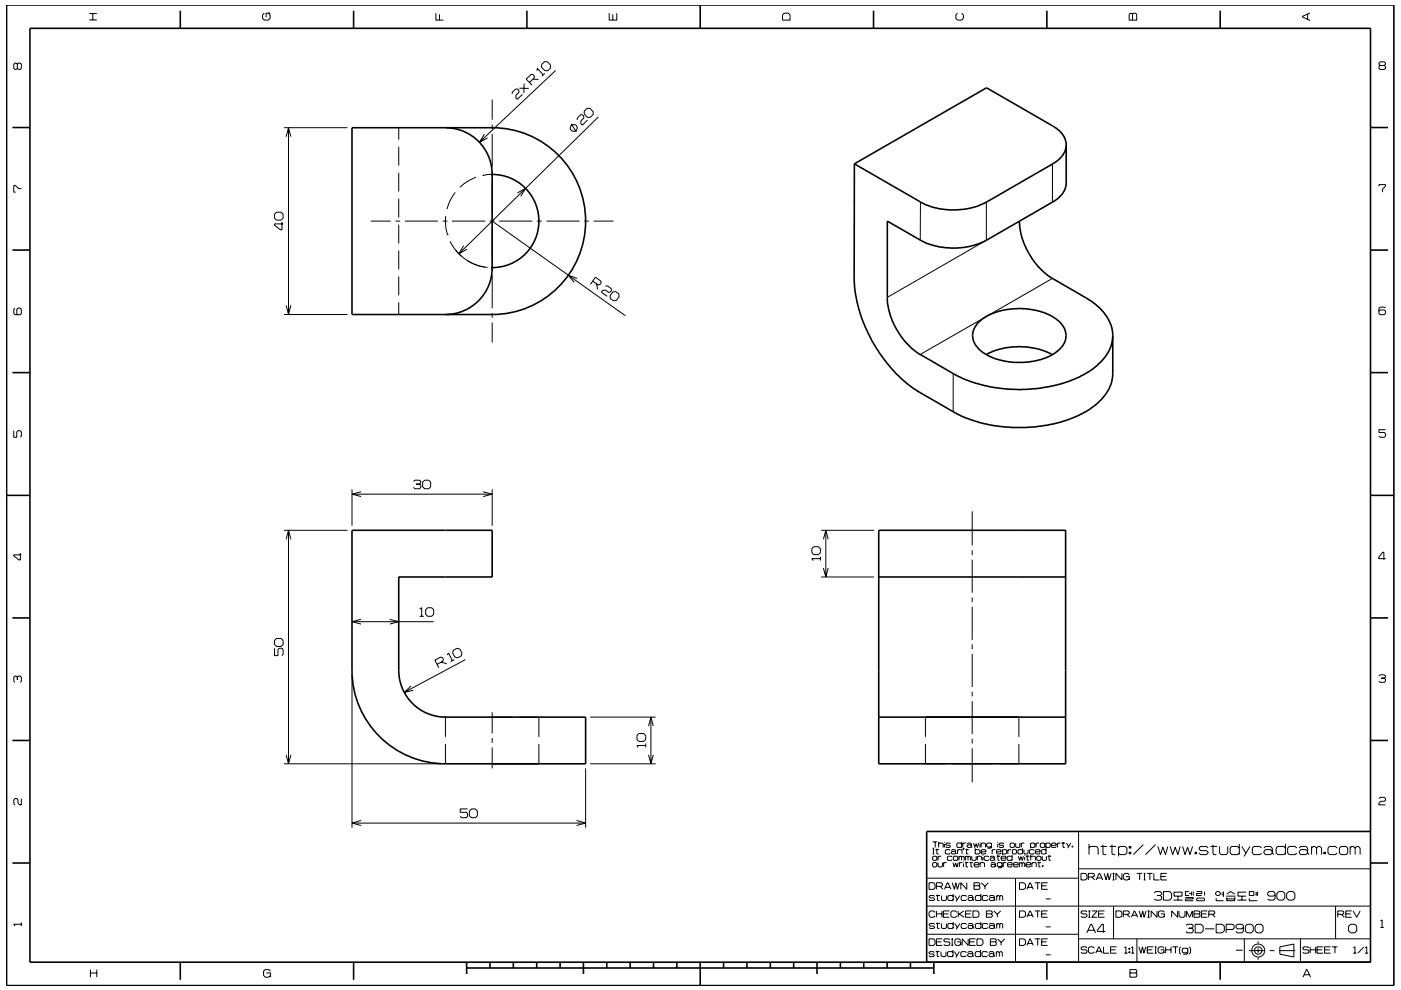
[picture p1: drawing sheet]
<svg xmlns="http://www.w3.org/2000/svg" width="297mm" height="210mm" viewBox="0 0 297 210" stroke-linecap="round" stroke-linejoin="round" font-family="sans-serif">
<g fill="none" stroke="#000" stroke-width=".21">
<path d="M3.7 13.6l-.3-.2h-.2l-.3 .2v.9l.3 .2 .5-.2M3.7 13.6l.2-.2h.4l.2 .2v.9l-.2 .2h-.4l-.2-.2M3.7 13.6v.9M18.9 4.2h1.6M18.9 2.9h1.6M19.7 2.9v1.3M56 2.8l-.3 .4v.7l.3 .4h.9l.4-.4v-.7l-.4-.4M57.3 2.8h-.9v.9M92.4 2.8v1.5h1.6M93.2 3v1.3M108.6 19.9v-.3l.7-.7h.4l.3 .3v.4l-.6 .6v.6l.2 .3 1.2-1.1M110.1 18.7l2 .1"/>
<path d="M111.1 17.7v2M112.3 17.5l1-1v-.4l-.3-.3h-.4l-1.1 1 1.3 1.3M113 16.8h1.2M113.8 15l.1-.5 1.3 1.4M114.8 13.7l.6-.6h.7l.7 .7-.1 .6-.6 .6h-.6l-.7-.7zM115.5 15.6l-.6 .6M117.8 14.9l-16.2 15.3M129.2 2.8v1.5h1.6v-1.5M129.9 3v1.3M166.3 2.8h.8l.4 .4v1.1h-1.6v-1.1zM203 2.8l-.4 .4v.7l.4 .4h.9l.4-.4v-.7l-.4-.4M239.6 2.8h.3l.2 .2 .3-.2h.3l.3 .2v1.3h-1.6v-1.3z"/>
<path d="M240.1 3v1.3M277.2 3v1.1M277.7 2.7l-1.6 .8v.1l1.6 .8M292.6 13.9l-.2-.3v-.2l.2-.3h.9l.2 .3v.2l-.2 .3M292.6 13.9l-.2 .2v.4l.2 .2h.9l.2-.2v-.4l-.2-.2M292.6 13.9h.9M60.2 27.1h13.5M60.7 29l.5-1.9 .5 1.9M61.2 27.1v39.6M84.5 27.1v2.5M84.5 31.1v4M84.5 36.7v3.9"/>
<path d="M94.4 27.1h.1M100.9 37.6a10.7 10.7 0 0 0-3.4 2.1M102.4 37.2h.1M102.7 28.5l-1.1 1.7 1.8-1M104.4 37l-2 .2M104.4 21.1v4.3M104.4 26.4v1M104.4 28.4v7M104.4 36.4v1M104.4 38.4v7M121.1 26.3l1.1 1.7M121.4 26.5h.1"/>
<path d="M121.4 26.5a.72 .72 0 0 0-.5 .7 .72 .72 0 0 0 .6 .6h.3M121.5 26.5a.71 .71 0 0 1 .8 .4 .71 .71 0 0 1-.4 .9M121.9 27.8h-.1M122.4 25.4v-.3l.7-.8h.4l.3 .3v.5l-.7 .5v.6l.4 .3 1.1-1.1M124.5 23h.6l.7 .7v.6l-.7 .6h-.6l-.6-.7v-.6zM126.9 24.8l-29.6 29M223.1 34.8v8.1M292.4 39.5v-.3h1.3v.3l-.6 .6v.7M4.5 40h-.6l-.6-.6h-.4v1.4h.4M58.6 45h1l.4 .4v.9l-.4 .4h-1l-.4-.4v-.9zM59.8 47.1v1.7h-.3l-1.3-1v-.3h1.8M78.6 46.9h4.2"/>
<path d="M83.9 46.9h.9M84.5 42.2v3.9M84.5 47.7v3.9M84.5 53.1v4M84.5 58.6v4M85.9 46.9h6.9M93.9 46.9h1M94.5 45.8v2.5l.4 1.5M94.9 49.8h.1M95.4 51.2l1.2 1.9M95.8 46.9h7.1M96.5 40.8a9.5 9.5 0 0 0-1.7 3.6"/>
<path d="M96.6 53.1l.7 .7M96.6 53.1a9.7 9.7 0 0 0 6.8 3.6M97.3 53.8l.5 .5M98.3 52.1l-1 1.7 1.7-.9M99 55.2l1.3 .8 2.4 .7M103.8 46.9h1.1M104.2 56.8h.2M104.4 46.9l28.2 20.1M104.4 46.4v1M104.4 48.4v7M104.4 56.4v1M104.4 58.4v7"/>
<path d="M105.8 46.9h7.1M109.7 40.9l1.7-.9-1 1.6M113.8 46.9h1M115.9 46.9h6.9M122.3 59.1l-1.8-.7 1.3 1.5M123.9 46.9h.9M125.7 59.6l1.1 .8h.4l.3-.4-.1-.4-1.2-.8-1 1.5M125.9 46.9h4.2M195.2 42.8l-.1 8.1M209.1 42.9v8.1l-21 12.1M223.1 59.1l-28 16.1M3.2 65.4l-.3 .2v.9l.3 .3h1.1l.2-.3v-.9l-.2-.2h-.5l-.2 .2v.9l.2 .3"/>
<path d="M60.2 66.7h13.5M60.7 64.8l.5 1.9 .5-1.9M84.5 64.1v2.6M104.4 66.4v1M104.4 68.4v4.2M126.5 60.2l.2 1.2M128.4 60.7l.4-.1 .8 .6 .1 .4-.3 .3-.4 .1-.7-.5-.6 .1-.2 .4 1.2 .9M129.9 61.9l.6-.1 .7 .5 .1 .6-.6 .8-.6 .1-.7-.5-.1-.6zM202.1 79.2v8.1M293.7 65.4l-.2-.3h-.9l-.2 .3v1.1l.2 .3h.9l.2-.3v-.5l-.2-.3h-.9l-.2 .3M2.9 91.3v1.4h.7v-1.1l.2-.3h.5l.2 .3v.9l-.2 .2M293.7 91.1h-1.3v.6h1.1l.2 .3v.5l-.2 .2h-.9l-.2-.2"/>
<path d="M4.3 117.3v1.5h-.2l-1.2-.9v-.2h1.6M60.2 112.5h13.5M60.7 114.4l.5-1.9 .5 1.9M61.2 112.5v49.5M74.6 103.8v7.7M74.6 104.8h29.7M76.5 104.3l-1.9 .5 1.9 .5M87.7 102.1l.3-.2h.9l.3 .2v.3l-.3 .3M88.2 102.7h.7M88.9 102.7l.3 .2v.5l-.3 .3h-.9l-.3-.3M89.6 102.3l.4-.4h.9l.4 .4v.9l-.4 .5h-.9l-.4-.5zM102.4 104.3l1.9 .5-1.9 .5"/>
<path d="M104.4 103.8v7.7M172.1 116.4l.4-.4h1l.4 .4v.8l-.4 .4h-1l-.4-.4zM173.9 118.5h-1.8l.3 .4M173.9 118.1v.8M174.1 112.5h11.2M174.6 114.4l.5-1.9 .5 1.9M175.1 112.5v9.9M206.1 108.5v7.2M206.1 116.7v1M206.1 118.7v7M293.8 118.5h-1.5v-.3l.9-1.1h.2v1.6M58.2 137.5v1.6h.7v-1.3l.3-.3h.6l.2 .3v1l-.2 .3"/>
<path d="M58.6 135.4h1l.4 .4v.9l-.4 .4h-1l-.4-.4v-.9zM74.6 131.9h17.3M76.5 131.4l-1.9 .5 1.9 .5M82.6 131.4l1.9 .5-1.9 .5M89 129.2l.4-.3v1.8M89 130.7h.8M90.3 129.3l.4-.4h.8l.4 .4v1l-.4 .4h-.8l-.4-.4zM94.8 138.9l.3-.4 .8 1.6M96.1 137.9l.8-.4 .6 .2 .5 .8-.2 .6-.8 .4-.6-.1-.4-.9zM96.3 139.9l-.8 .4M98.7 139.9l-13 6.9M174.1 122.4h11.2"/>
<path d="M174.6 120.5l.5 1.9 .5-1.9M206.1 126.7v1M206.1 128.7v7M206.1 136.7v1M206.1 138.7v7M3.7 143.6l-.3-.2h-.2l-.3 .2v.9l.3 .2M3.7 143.6l.2-.2h.4l.2 .2v.9l-.2 .2M3.7 143.6v.6M74.6 143.2v32.3M87.2 145.5l-1.5 1.3 1.9-.4M92.7 140.9l1.2-.7 .1-.3-.2-.4-.4-.1-1.2 .6 .8 1.6M93.5 140.4l1.2 .4"/>
<path d="M94.4 152.1v4.2M94.4 157.8v4.2M104.4 151.1v4.5M104.4 156.5v1.1M104.4 158.5v4.5M104.4 152.1h4.1M110.1 152.1h4.2v4.2M114.3 157.8v4.2M125.1 152.1h13.9M135 156l.5-.4h.9l.5 .4v.8l-.5 .5h-.9l-.5-.5zM136.9 158.1h-1.9l.3 .4M136.9 157.7v.8"/>
<path d="M137.5 154l.5-1.9 .5 1.9M138 152.1v9.9M196.2 157.8v4.2h4.2M196.2 152.1v4.2M206.1 146.7v1M206.1 148.7v7M206.1 156.7v1M206.1 158.7v7.2M216 157.8v4.2h-4.2M216 152.1v4.2M292.4 143.4l.2-.3h.9l.2 .3v.2l-.2 .2M292.9 143.8h.6"/>
<path d="M293.5 143.8l.2 .3v.4l-.2 .2h-.9l-.2-.2M4.5 169.4v1.3h-.3l-.4-.4v-.7l-.2-.2h-.4l-.3 .2v.9l.3 .2M60.2 162h33.3M60.7 160.1l.5 1.9 .5-1.9M74.6 174.6h49.6M76.5 174l-1.9 .6 1.9 .5M99.1 171.6h-1.5v.7h1.2l.3 .3v.5l-.3 .3h-.9l-.3-.3M99.9 171.6h.9l.4 .4v1l-.4 .4h-.9l-.4-.4v-1zM122.3 174l1.9 .6-1.9 .5M124.2 163v12.5M125.1 162h13.9M137.5 160.1l.5 1.9 .5-1.9"/>
<path d="M197.7 178.6h1M197.7 179.9h.4M197.9 179.9v1.2M198.3 178.6v1.1M198.6 180v1.1h.4M199 179l.2-.2h.6l.2 .2v.7M199 178.6v1.1M200.2 178.6v.1M200.2 179v.7M201.5 179l-.2-.2h-.6l-.2 .3 .2 .2h.6l.2 .3-.2 .1h-.6l-.2-.1M201.9 162h8.4M203.9 179l-.2-.2h-.7l-.1 .2v.6l.1 .1h.7l.2-.1"/>
<path d="M203.9 178.6v1.1M204.1 178.8v.9M204.2 179.9h.2l-.2 .4zM204.3 179.9l-.1 .4M204.8 178.8h-.5l-.2 .2M204.9 180v1.1h.4M205 179l.2-.2h.6l.2 .2v.6M206 179.4l-.2-.2h-.6l-.2 .2 .2 .3h.6l.2-.1M206 179.6l.1 .1M206.4 178.8l.3 .9 .3-.8 .2 .8 .3-.9M206.8 179.9v1.2M207.8 178.6v.1"/>
<path d="M207.8 179v.7M208 179l.2-.2h.5l.3 .2v.7M208 178.8v.9M210.2 179l-.2-.2h-.6l-.2 .2v.4l.2 .3h.6l.2-.3M210.2 178.8v.9l-.2 .2h-.6M211.5 178.6v.1M211.5 179v.7M212.8 179l-.2-.2h-.6l-.2 .3 .2 .2h.6l.2 .3-.2 .1h-.6l-.2-.1M214.3 178.8h.6l.2 .2v.6l-.2 .1h-.6l-.1-.1v-.6zM215.3 178.8v.8l.2 .1h.6l.1-.1v-.8M216.5 178.8v.9M216.8 179.9v1.2"/>
<path d="M217.2 178.8h-.5l-.2 .2M218.5 179l.2-.2h.5l.2 .2v.6l-.2 .1h-.5l-.2-.1M218.5 178.8v1.1M219.7 178.8v.9M220.3 178.8h-.5l-.1 .2M220.6 179l.2-.2h.5l.2 .2v.6l-.2 .1h-.5l-.2-.1zM221.7 179l.3-.2h.5l.2 .2v.6l-.2 .1h-.5l-.3-.1M221.7 178.8v1.1M221.8 179.9v1.2M222.9 179.3h1l-.1-.5h-.7l-.2 .2v.6l.2 .1h.7l.1-.1M224.2 178.8v.9M224.8 178.8h-.4l-.2 .2"/>
<path d="M225.1 178.8h.7M225.4 178.6v1.1h.4M226.1 178.8l.5 .8M227 178.8l-.6 1.1M227.3 179.4h.2v.3h-.2zM227.4 179.4v.3M228.7 176.4v27.7M230.9 179.9l.3-.4h1.3l.3 .4v1.4M230.9 179v2.3M233.3 179.5h1.4M233.8 179.2v1.9l.2 .2h.6M235.2 179.5h1.4"/>
<path d="M235.8 179.2v1.9l.2 .2h.5M237.1 179.9l.4-.4h1l.4 .4v1l-.4 .4h-1l-.4-.4M237.1 179.5v2.1M239.4 179.5h.4v.4h-.4zM239.6 179.5v.4M242.4 179.2l-2.1 2.1M245 179.2l-2.1 2.1M245.5 179.5l.5 1.8 .5-1.6 .6 1.6 .5-1.8M248.1 179.5l.5 1.8 .6-1.6 .5 1.6 .5-1.8M250.7 179.5l.5 1.8 .6-1.6 .5 1.6 .6-1.8M256.2 179.9l-.4-.4h-1.2l-.4 .4 .4 .5h1.2l.4 .5-.4 .4h-1.2l-.4-.4M256.6 179.5h1.5"/>
<path d="M257.2 179.2v1.9l.1 .2h.6M258.6 179.5v1.4l.3 .4h1.1l.3-.4v-1.4M262.8 179.9l-.4-.4h-1.2l-.4 .4v1l.4 .4h1.2l.4-.4M262.8 179v2.3M263.3 179.5l.9 1.4M265 179.5l-1.2 2.1M267.5 179.9l-.4-.4h-1.2l-.4 .4v1l.4 .4h1.2l.4-.4M268 179.9l.3-.4h1.1l.3 .4v1M272.5 179.9l-.3-.4h-1.3l-.3 .4v1l.3 .4h1.3l.3-.4M272.5 179v2.3M274.9 179.9l-.3-.4h-1.2l-.4 .4v1l.4 .4h1.2l.3-.4M275.5 179.9l.3-.4h1.1l.3 .4v1"/>
<path d="M278.1 179.9l.3-.4h.4l.3 .4M278.1 179.5v1.8M279.1 179.9l.4-.4h.3l.4 .4v1.4M279.1 179.9v1.4M283.5 179.9l-.4-.4h-1.2l-.3 .4v1l.3 .4h1.2l.4-.4M284 179.9l.3-.4h1.1l.3 .4v1l-.3 .4h-1.1l-.3-.4zM286.3 179.9l.3-.4h.3l.4 .4M286.3 179.5v1.8M287.3 179.9l.4-.4h.3l.4 .4v1.4M287.3 179.9v1.4M292.4 169.4l.2-.3h.9l.2 .3v.3l-.2 .3h-.8l-.3 .3v.4h1.3M4.5 195.7v.7"/>
<path d="M4.5 196h-1.6l.3 .4M196.5 198.2h32.2M196.5 192.2h94.1M196.6 186.3h32.1M197 199.1h.9l.3 .4v.7l-.3 .3h-.9zM197 187.2h.9l.3 .4v.7l-.3 .3h-.9zM197.7 181.1h.4M197.7 181.8l.2-.2h.6l.1 .2v.5l-.1 .2h-.6l-.2-.2zM197.7 183.1l.2-.1h.6l.1 .1v.6l-.1 .2h-.6l-.2-.2zM198.2 190.2l-.2-.3h-.8l-.2 .3 .2 .3h.8l.2 .3-.2 .2h-.8l-.2-.2M198.2 196.1l-.2-.2h-.8l-.2 .2 .2 .3h.8l.2 .2-.2 .3h-.8l-.2-.2M198.2 193.5l-.2-.3h-.7l-.3 .3v.8l.3 .3h.7l.2-.3"/>
<path d="M198.3 180.2h.8M198.5 189.9h.8M198.5 195.9h.8M198.5 188h1.1l.2-.2v-.4l-.2-.2h-1.1v1.4M198.5 199.8h1.1M198.5 193.2v1.4M198.5 193.8h1.2M198.7 189.7v1.2l.5 .1M198.7 195.7v1.1l.5 .1M198.9 183v.7l.2 .2h.5l.2-.2v-.7M198.9 181.6v.9M199.3 188l.6 .6"/>
<path d="M199.6 181.6h-.5l-.2 .2M199.6 189.9v.9l.2 .2h.6l.3-.2v-.9M199.6 195.9v.8l.2 .2h.6l.3-.2v-.8M199.7 193.2v1.4M199.8 199.1h-1.3v1.4h1.3M200 193.8h1.1M200.1 183v.9M200.2 188.6l.7-1.4h.1l.6 1.4M200.4 188.2h1M200.7 183h-.5l-.1 .1M201.3 193.2h-1.3v1.4h1.3M201.4 199.3l-.2-.2h-.9l-.2 .5 .2 .2h.9l.2 .2v.3l-.2 .2h-.9l-.2-.2"/>
<path d="M201.4 180.4l-.1-.2h-.7l-.2 .2v.5l.2 .2h.7l.1-.2M201.7 180.4l.2-.2h.5l.2 .2v.5M201.7 199.1h.4M201.9 199.1v1.4M201.9 187.2l.5 1.4 .2-1.4 .4 1.4 .4-1.4M201.9 181.8l-.2-.2h-.7l-.1 .2v.5l.1 .2h.7l.2-.2M202.1 183l.2 .9 .3-.9 .3 .9 .3-.9M202.1 189.6v1.4M202.1 195.6v1.3M202.1 190.2l-.2-.3h-.7l-.2 .3v.6l.2 .2h.7l.2-.2M202.1 196.1l-.2-.2h-.7l-.2 .2v.6l.2 .2h.7l.2-.2M202.1 181.8l.2-.2h.6l.2 .2v.5l-.2 .2h-.6l-.2-.2z"/>
<path d="M202.4 189.9l.5 .9M202.4 195.9l.5 .8M202.6 180.8l-.2-.2h-.5l-.2 .2 .2 .3h.5l.2-.2M202.6 180.9l.2 .2M202.9 193.5l-.3-.3h-.7l-.3 .3v.8l.3 .3h.7l.3-.3M202.9 199.8h.8v.7M203 180.4l.2-.2h.6l.2 .2v.7M203 180.2v.9M203.2 193.2v1.4M203.3 181.8l.2-.2 .4 .2M203.3 181.6v.9M203.4 193.8l1 .8"/>
<path d="M203.4 183v.9M203.5 189.9l-.8 1.3M203.5 195.9l-.8 1.2M203.7 199.5l-.3-.4h-.7l-.3 .4v.7l.3 .3h.7l.3-.3M203.9 181.8v.7M203.9 181.8l.1-.2 .4 .2v.7M204 183h-.4l-.2 .1M204.3 182.7v.2M204.3 183.1v.8M204.3 193.2l-1.1 .8M204.6 183h.7M204.7 180.2h.7"/>
<path d="M204.7 181.6v.9M204.7 181.8l.1-.2 .4 .2M204.7 193.8h1.1M204.8 182.8v1l.4 .1M204.9 190.2l-.2-.3h-.7l-.2 .3v.6l.2 .2h.7l.2-.2M204.9 196.1l-.2-.2h-.7l-.2 .2v.6l.2 .2h.7l.2-.2M205 187.2v1.4l-1.3-1.4v1.4M205.2 190.2l.2-.3h.7l.2 .3v.6M205.2 196.1l.2-.2h.7l.2 .2v.6M205.2 181.8v.7M205.2 181.8l.2-.2 .4 .2v.7M205.3 199.1v1.4l-1.3-1.4v1.4"/>
<path d="M205.6 183h.7M205.6 199.8h1M205.9 182.8v1l.3 .1M206 193.2h-1.3v1.4h1.3M206 181.6v.7l.2 .2h.6l.2-.2v-.7M206.3 193.2h1l.3 .3v.8l-.3 .3h-1zM206.3 190.6l-.2-.2h-.7l-.2 .2 .2 .4h.7l.2-.2M206.3 196.5l-.2-.2h-.7l-.2 .2 .2 .4h.7l.2-.2M206.3 190.8l.2 .2M206.3 196.7l.2 .2M206.5 187.2h1.1l.2 .2-.2 .5 .2 .2v.3l-.2 .2h-1.1zM206.5 187.9h1.1"/>
<path d="M206.5 183.4h1.1l-.2-.4h-.7l-.2 .1v.6l.2 .2h.7l.2-.2M206.8 180.4l.1-.2h.7l.2 .2v.5l-.2 .2h-.7l-.1-.2M206.8 199.1h-1.2v1.4h1.2M207.1 199.1h1l.3 .4v.7l-.3 .3h-1zM207.2 181.8l.2-.2h.5l.2 .2v.7M207.2 181.6v.9M207.8 183.1l.2-.1h.6l.1 .1v.8M207.8 183v.9M208 190.2l-.2-.3h-.8l-.2 .3v.6l.2 .2h.8l.2-.2M208 196.1l-.2-.2h-.8l-.2 .2v.6l.2 .2h.8l.2-.2M208 189.6v1.4M208 195.6v1.3"/>
<path d="M208 180.7h1v-.3l-.2-.2h-.6l-.2 .2v.5l.2 .2h.6l.2-.2M208.1 187.2l.7 .8M208.4 181.3v.2M208.4 181.8v.7M208.8 188v.6M209.1 193.2h1.1l.2 .2-.2 .4 .2 .2v.3l-.2 .3h-1.1zM209.1 193.8h1.1M209.5 190.2l-.3-.3h-.7l-.2 .3v.6l.2 .2h.7l.3-.2M209.5 196.1l-.3-.2h-.7l-.2 .2v.6l.2 .2h.7l.3-.2M209.5 187.2l-.7 .8M209.7 181.8l-.2-.2h-.7l-.1 .2v.5l.1 .2h.7l.2-.2M209.7 190.2l.3-.3h.6l.2 .3v.6"/>
<path d="M209.7 196.1l.3-.2h.6l.2 .2v.6M209.9 181.8l.2-.2h.5l.3 .2v.5M210 199.1h1l.2 .2-.2 .5 .2 .2v.3l-.2 .2h-1zM210 199.8h1M210.1 183.1l.2-.1h.5l.2 .1v.6M210.4 180.2v.9M210.7 193.2l.8 .7M210.8 190.6l-.2-.2h-.6l-.3 .2v.2l.3 .2h.6l.2-.2M210.8 196.5l-.2-.2h-.6l-.3 .2v.2l.3 .2h.6l.2-.2M210.8 190.8l.2 .2M210.8 196.7l.2 .2M210.9 182.2l-.3-.3h-.5l-.2 .3 .2 .3h.5l.3-.2"/>
<path d="M210.9 182.3l.1 .2M211 183.5l-.2-.2h-.5l-.2 .2 .2 .4h.5l.2-.2M211 183.7l.2 .2M211 180.2h-.4l-.2 .2M211.3 181.6h.7M211.3 180.7h1l-.2-.5h-.6l-.2 .2v.5l.2 .2h.6l.2-.2M211.3 190.2l.2-.3 .5 .3M211.3 189.9v1.1M211.3 195.9v1M211.3 196.1l.2-.2 .5 .2M211.5 193.9v.7M211.5 199.1l.8 .8"/>
<path d="M211.6 181.4v1l.3 .1M212 190.2l.2-.3 .4 .3v.8M212 190.2v.8M212 196.1v.8M212 196.1l.2-.2 .4 .2v.8M212.2 193.2l-.7 .7M212.3 182h1v-.2l-.2-.2h-.6l-.2 .2v.5l.2 .2h.6l.2-.2M212.3 199.9v.6M212.5 183.1l-.2-.1h-.7l-.2 .1v.5l.2 .2h.7l.2-.2M212.5 183v.9l-.2 .2h-.7M212.6 180.4l.1-.2h.6l.1 .2v.5l-.1 .2h-.6l-.1-.2M212.6 180.2v1.1"/>
<path d="M212.7 183v.9M213 199.1l-.7 .8M213.4 183h-.5l-.2 .1M213.6 183.4h1l-.1-.4h-.7l-.2 .1v.6l.2 .2h.7l.1-.2M213.7 180.2v.9M214.4 180.2h-.5l-.2 .2M214.6 181.8l-.2-.2h-.7l-.2 .2v.5l.2 .2h.7l.2-.2M214.6 181.3v1.2M214.6 180.4l.2-.2h.5l.2 .2v.5l-.2 .2h-.5l-.2-.2zM214.9 183.4h1l-.2-.4h-.6l-.2 .1v.6l.2 .2h.6l.2-.2M215.3 186.3v17.8M215.9 181.6l.3 .9 .2-.8 .3 .8 .3-.9"/>
<path d="M216.2 183v.9M216.2 183.1l.2-.1 .3 .1M216.2 199.1h.9l.3 .4v.7l-.3 .3h-.9zM216.2 187.2h.9l.3 .4v.7l-.3 .3h-.9zM216.2 193.2h.9l.3 .3v.8l-.3 .3h-.9zM216.7 183.1l.2-.1 .4 .1v.8M216.7 183.1v.8M216.8 180.4l-.2-.2h-.6l-.2 .2v.5l.2 .2h.6l.2-.2M217.1 180.2v.7l.2 .2h.5l.2-.2v-.7M217.3 181.3v.2M217.3 181.8v.7M217.5 183.4h1l-.1-.4h-.7l-.2 .1v.6l.2 .2h.7l.1-.2"/>
<path d="M217.5 181.6h.8M217.7 194.6l.7-1.4 .7 1.4M217.7 188.6l.7-1.4 .7 1.4M217.8 181.4v1l.4 .1M217.9 194.1h1M217.9 188.2h1M218.5 181.8l.2-.2h.6l.2 .2v.7M218.5 181.3v1.2M218.8 183.1l.2-.1h.5l.2 .1v.8M218.8 183v.9M219.2 180.4l-.1-.2h-.7l-.2 .2v.5l.2 .2h.7l.1-.2M219.4 199.1h1.2"/>
<path d="M219.4 193.2h1.2M219.4 187.2h1.2M219.5 180.7h1l-.2-.5h-.6l-.2 .2v.5l.2 .2h.6l.2-.2M219.8 181.8l.2-.2h.5l.2 .2v.5l-.2 .2h-.5l-.2-.2zM220 183h.7M220 187.2v1.4M220 193.2v1.4M220 199.1v1.4M220.3 182.8v1l.3 .1M220.8 199.8h1.1M220.8 193.8h1.1M220.8 187.9h1.1"/>
<path d="M221 183.6h.1v.2h-.1zM221 181.6v.7l.1 .2h.6l.2-.2v-.7M221.1 183.6v.2M221.7 196.6h1.1M221.7 190.7h1.1M221.8 180.4l-.2-.2h-.6l-.2 .2v.5l.2 .2h.6l.2-.2M222.1 199.1h-1.3v1.4h1.3M222.1 187.2h-1.3v1.4h1.3M222.1 193.2h-1.3v1.4h1.3M222.1 181.6h.8M222.4 181.4v1l.4 .1M228.7 199.1h61.9"/>
<path d="M228.7 184.3h61.9M229.2 185.2h.9l.4 .4v.7l-.4 .3h-.9zM230.4 197.9l.9-1.9h.1l.9 1.9M230.5 193.4l-.2-.2h-.9l-.2 .2 .2 .4h.9l.2 .2v.3l-.2 .3h-.9l-.2-.3M230.7 197.3h1.3M230.8 186h1l.2-.2v-.3l-.2-.3h-1v1.4M230.8 193.2h.4M230.8 194.6h.4M231 193.2v1.4M231.5 186l.6 .6M231.5 193.2h1.1l-1.1 1.4h1.1M232.4 186.6l.6-1.4h.2l.6 1.4"/>
<path d="M232.6 186.2h1M232.9 193.8h1.1M234.1 185.2l.4 1.4 .4-1.4 .3 1.4 .4-1.4M234.2 193.2h-1.3v1.4h1.3M234.4 197.6h-1.7v-.3l.9-1.3h.3v1.9M235.9 185.2h.4M235.9 186.6h.4M236.1 185.2v1.4M236.1 192.2v6.9M236.6 193.2h1l.3 .3v.8l-.3 .3h-1zM237.9 185.2v1.4l-1.3-1.4v1.4M238.2 193.9h1l.2-.2v-.3l-.2-.2h-1v1.4"/>
<path d="M238.7 185.9h.7v.7M238.9 193.9l.7 .7M239.4 180.8h.4v.3h-.4zM239.4 185.6l-.3-.4h-.6l-.3 .4v.7l.3 .3h.6l.3-.3M239.6 180.8v.3M239.9 194.6l.6-1.4 .7 1.4M240.1 194.1h.9M241 185.2h1.1M241 199.1v5M241.5 193.2l.4 1.4 .4-1.4 .3 1.4 .4-1.4M241.6 185.2v1.4M242.5 185.2h.4"/>
<path d="M242.5 186.6h.4M242.7 185.2v1.4M243.2 185.2h1.1M243.3 193.2h.5M243.3 194.6h.5M243.5 193.2v1.4M243.8 185.2v1.4M244.6 185.2v1.4h1.2M244.7 189.4l.3-.3h1l.3 .3v.2l-.3 .3M245.3 189.9h.7M245.3 193.2v1.4l-1.2-1.4v1.4M246 189.9l.3 .3v.5l-.3 .2h-1l-.3-.2"/>
<path d="M246.1 193.8h.8v.8M246.1 185.9h1.1M246.7 189.1h1.3l.4 .4v1l-.4 .4h-1.3zM246.9 193.5l-.4-.3h-.6l-.3 .3v.8l.3 .3h.6l.4-.3M247.4 185.2h-1.3v1.4h1.3M248.8 190.9h2M248.9 189.2h1.7v.9h-1.7zM249.7 193.2v1.4l-1.3-1.4v1.4M249.8 190.1v.8M250 193.2v1.1l.3 .3h.6l.3-.3v-1.1M251.3 190.4h1.7v.3h-1.7v.3h1.7M251.5 196.3l.2-.3h1l.3 .3v.3l-.3 .3"/>
<path d="M251.5 194.6v-1.4l.7 1.4 .6-1.4v1.4M252 196.9h.7M252.1 189.1h-.8v.8h.8M252.1 189.5h.5M252.6 189.1v.8M252.7 196.9l.3 .2v.5l-.3 .3h-1l-.2-.3M253 189.1v.8M253.1 193.2h1.1l.2 .2-.2 .4 .2 .3v.2l-.2 .3h-1.1zM253.1 193.8h1.1M253.4 180.8h.3v.3h-.3zM253.4 196h1.3l.4 .5v.9l-.4 .5h-1.3zM253.5 180.8v.3"/>
<path d="M253.7 189.1h1.1v.4h-1.1v.4h1.1M253.8 190.5h1.4l.2 .4-.2 .1h-1.4l-.1-.1zM254.7 193.8h1.1M255.4 189.1v.8M255.5 197h2M256 193.2h-1.3v1.4h1.3M256.3 193.9h1l.3-.2v-.3l-.3-.2h-1v1.4M257 193.9l.6 .7M257.8 196h1.3l.5 .5v.9l-.5 .5h-1.3zM257.9 190.5v.5h1.5M258 189.1h.4l.3 .3v.2l-.3 .3h-.4l-.3-.3v-.2zM259 189.4h.4"/>
<path d="M259 189.8h.4M259.4 189.1v1.1M260 197.1h1.4l.3-.2v-.6l-.3-.3h-1.4v1.9M260 190.1h2M260.1 190.7h1.7M260.1 190.4v.6h1.7v-.6M260.1 189.6l.8-.5 .9 .5M262.3 190.9h2M263.3 190.1v.8M263.6 196.7l-.3 .3h-1l-.3-.3v-.4l.3-.3h1l.3 .3v1.3l-.3 .3h-1l-.3-.3M263.8 199.1v5M264 196.5l.5-.5h.8l.4 .5v.9l-.4 .5h-.8l-.5-.5z"/>
<path d="M264.2 189.2h-1.7v.9h1.7M264.9 189.1h.9v.8h-.9zM264.9 190.5v.5h1.7M266.1 189.4h.5M266.1 189.8h.5M266.5 196h.9l.4 .5v.9l-.4 .5h-.9l-.4-.5v-.9zM266.6 189.1v1M266.7 199.6v.5M269.7 180.6l-.3-.4h-1.1l-.3 .4v.3l.3 .4h1.1l.3-.4M269.7 180.9l.4 .4M270.3 189.8l-.3 .3h-.9l-.3-.3v-.4l.3-.3h.9l.3 .3v1.3l-.3 .2h-.9l-.3-.2M270.7 189.5l.4-.4h.9l.4 .4v1l-.4 .4h-.9l-.4-.4z"/>
<path d="M272.8 189.5l.5-.4h.8l.4 .4v1l-.4 .4h-.8l-.5-.4zM275.7 199.1v5M277.2 180.6l-.3-.4h-1.1l-.3 .4v.3l.3 .4h1.1l.3-.4M277.2 180.9l.4 .4M280.7 180.8h.3v.3h-.3zM280.9 180.8v.3M283.2 192.2v6.9M283.6 193.9h1.1l.2-.2v-.3l-.2-.2h-1.1v1.4M284.4 193.9l.6 .7M285.3 193.8h1.1M285.9 196.5l.5-.5h.8l.5 .5v.9l-.5 .5h-.8l-.5-.5zM286.6 193.2h-1.3v1.4h1.3"/>
<path d="M286.9 193.2l.8 1.4 .7-1.4M292.7 195.4l.3-.3v1.6M292.7 196.7h.7M19.2 206.4h1.3M19.2 205.7v1.6M20.5 205.7v1.6M56.5 206.4h.9v.9M57.4 206l-.4-.4h-.8l-.3 .4v.9l.3 .4h.8l.4-.4M198.1 202l-.2-.2h-.8l-.2 .2 .2 .3h.8l.2 .3-.2 .3h-.8l-.2-.2M198.4 201.8h.8M198.7 201.6v1.2l.4 .1M199.5 201.8v.9l.2 .2h.7l.2-.2v-.9"/>
<path d="M201.7 200.5h.4M202.1 202l-.3-.2h-.7l-.2 .2v.7l.2 .2h.7l.3-.2M202.1 201.5v1.4M202.3 201.8l.6 .9M203.4 201.8l-.8 1.3M204.9 202l-.3-.2h-.7l-.2 .2v.7l.2 .2h.7l.3-.2M205.1 202.1l.3-.3h.6l.2 .3v.6M206.2 202.5l-.2-.2h-.6l-.3 .2v.2l.3 .2h.6l.2-.2M206.2 202.7l.3 .2M207.9 202.1l-.2-.3h-.7l-.2 .3v.6l.2 .2h.7l.2-.2M207.9 201.5v1.4M209.4 202.1l-.2-.3h-.8l-.2 .3v.6l.2 .2h.8l.2-.2"/>
<path d="M209.7 202.1l.2-.3h.6l.2 .3v.6M210.7 202.5l-.2-.2h-.6l-.2 .2 .2 .4h.6l.2-.2M210.7 202.7l.2 .2M211.2 201.8v1.1M211.2 202.1l.2-.3 .5 .3M211.9 202.1l.2-.3 .4 .3v.8M211.9 202.1v.8M217.7 200.5l.7-1.4 .7 1.4M217.9 200.1h1M221.7 202.5h1.1M230.5 201l-.2-.2h-.9l-.2 .4 .2 .3h.9l.2 .2v.3l-.2 .2h-.9l-.2-.2M232 201.1l-.3-.3h-.6l-.3 .3v.8l.3 .3h.6l.3-.3"/>
<path d="M232.3 202.2l.7-1.4 .7 1.4M232.5 201.8h1M234 200.8v1.4h1.2M235.5 201.5h1M236.7 200.8h-1.2v1.4h1.2M238.4 202.2h.7M238.4 201l.3-.2v1.4M239.3 201.1h.3v.2h-.3zM239.3 201.9h.3v.2h-.3zM239.4 201.1v.2M239.4 201.9v.2M239.6 205.6h1.2l.2 .3-.2 .5 .2 .2v.4l-.2 .3h-1.2z"/>
<path d="M239.6 206.4h1.2M239.9 202.2h.6M239.9 201l.3-.2v1.4M241.5 200.8l.4 1.4 .3-1.4 .3 1.4 .4-1.4M243.2 201.5h1.1M244.5 200.8h-1.3v1.4h1.3M244.8 200.8h.4M244.8 202.2h.4M245 200.8v1.4M246.1 201.5h.7v.7M246.8 201.1l-.3-.3h-.6l-.4 .3v.8l.4 .3h.6l.3-.3M247.1 201.5h1.2"/>
<path d="M247.1 200.8v1.4M248.3 200.8v1.4M248.6 200.8h1.2M249.2 200.8v1.4M250.4 200.8a1.09 1.09 0 0 0 0 1.6M251.8 201.3l-.2-.2h-.7l-.2 .2v.6l.2 .2h.7l.2-.2M251.8 201.1v1.1l-.2 .2h-.7M252.1 200.8a1.1 1.1 0 0 1 0 1.6M262 201.5h1.5M264.8 201.6h3.4M266.7 201.1v1M266.7 203.1v.5"/>
<path d="M269.2 201.6h1M271.2 201.6h3.4M274.3 203l-2.9-.6v-1.6l2.9-.6v2.8M276.3 207.3l.7-1.6h.1l.8 1.6M276.5 206.8h1.1M277.5 201l-.2-.2h-.9l-.2 .4 .2 .3h.9l.2 .2v.3l-.2 .2h-.9l-.2-.2M277.8 201.5h1.1M277.8 200.8v1.4M278.9 200.8v1.4M279.2 201.5h1.1M280.5 200.8h-1.3v1.4h1.3M280.8 201.5h1.1"/>
<path d="M282.1 200.8h-1.3v1.4h1.3M282.4 200.8h1.1M283 200.8v1.4M286.9 202.2h.7M286.9 201l.4-.2v1.4M289.1 200.9l-1.2 1.3M289.4 202.2h.7M289.4 201l.4-.2v1.4"/>
<circle cx="266.8" cy="201.6" r="1.38"/>
<circle cx="266.8" cy="201.6" r=".79"/>
</g>
<g fill="none" stroke="#000" stroke-width=".34">
<path d="M1.4 1.1h294.1v207.9h-294.1zM6.4 6h284.2v198.1h-284.3zM38.2 2.3v3.7M75 2.3v3.7M111.7 2.3v3.7M148.5 1.1v4.9M185.2 2.3v3.7M222 2.3v3.7M258.7 2.3v3.7M2.6 27h3.7M74.6 27.1h29.8a19.8 19.8 0 0 1 19.8 19.8 19.8 19.8 0 0 1-19.8 19.8h-29.8zM94.4 27.1a9.9 9.9 0 0 1 9.9 9.9"/>
<path d="M104.2 37a9.9 9.9 0 0 1 10.1 9.9 9.9 9.9 0 0 1-10.1 9.9h.2v-19.8zM181.1 34.8v24.8l.2 2.4 .6 2.9 1.6 4.5 1.3 2.7 1.7 2.8 1.6 2.2 1.7 2 2.4 2.2 1.6 1.2 9.2 5.3 2 .9 3.5 1.1 4.3 .7 4.7 .2 4.5-.5 2.3-.5 2.2-.7 3.7-1.7 2.4-1.7 1.1-1.1 .9-1.1 .9-1.9 .4-1.4v-8.9M181.1 34.8l15.2 8.6 1.2 .5 2.1 .5 3.3 .1 2.9-.4 2.9-1 14.6-8.4a4.8 4.8 0 0 0 2.8-3.9v8.1a4.9 4.9 0 0 1-3 4l-14.2 8.2-1.6 .7-1.8 .5-2.6 .3-2.5-.1-1.9-.3a10.1 10.1 0 0 1-3.4-1.3l-7-4v17l.6 2.9 .7 1.8 1.5 2.6 2.4 2.7 1.4 1.1 8.3 4.7 2 .9 3 1 3.1 .6 2.7 .3 2.7 .1 3-.1 2.7-.4 2.5-.6 4.2-1.6 2-1.1 1.5-1.1 1.3-1.2 1.5-2.2 .6-1.6 .1-1.5M226.1 30.8a4.9 4.9 0 0 0-2.9-4.1l-14-8.1-28.1 16.1M290.6 27h3.7M2.6 53h3.7M104.4 56.8v-.1a9.9 9.9 0 0 1-10 10M216.2 46.9l.2 2.6 .8 2.3 1.7 3.3 1.1 1.3 2.5 2.3 7.7 4.4 1.3 .9 1.5 1.1 1.1 1.3 1.1 1.8 .6 1.4 .1 1.6M290.6 53h3.7M2.6 79h3.7M207.3 68.6l.2-.3a13.1 13.1 0 0 1 10.4-2.7l2.8 .5a7.1 7.1 0 0 1 5.2 4.2 4.2 4.2 0 0 1-2.3 4.6l-1.3 .7-1.7 .7-1.6 .4-1.9 .2h-2l-2.5-.4-1.5-.4-1.6-.7a4.9 4.9 0 0 1-3.3-4.7l.3-1zM209.1 75.2l1.4-.7 1.5-.5 1.7-.3 2.2-.2 2 .1 2.1 .4 1.4 .4 1.7 .8"/>
<path d="M290.6 79h3.7M1.4 105.1h4.9M74.6 112.5h29.8v9.9h-19.9v19.8a9.9 9.9 0 0 0 10.1 9.9h-.2h29.8v9.9h-29.8a19.8 19.8 0 0 1-19.8-19.8zM186.3 112.5h39.6v49.5h-39.6zM290.6 105.1h4.9M2.6 131.1h3.7M186.3 122.4h39.6M290.6 131.1h3.7M2.6 157.1h3.7M186.3 152.1h39.6M290.6 157.1h3.7M290.6 176.4h-94.1v27.7"/>
<path d="M2.6 183h3.7M290.6 183h3.7M38.2 204.1v3.7M75 204.1v3.7M98.9 205.3h99.1M98.9 204.1v2.5M103.9 204.1v1.2M108.8 204.1v1.2M113.8 204.1v1.2M118.7 204.1v1.2M123.7 204.1v2.5M128.6 204.1v1.2"/>
<path d="M133.6 204.1v1.2M138.6 204.1v1.2M143.5 204.1v1.2M148.5 204.1v4.9M153.4 204.1v1.2M158.4 204.1v1.2M163.3 204.1v1.2M168.3 204.1v1.2M173.2 204.1v2.5M178.2 204.1v1.2M183.1 204.1v1.2M188.1 204.1v1.2"/>
<path d="M193 204.1v1.2M198 204.1v2.5M222 204.1v3.7M258.7 204.1v3.7"/>
</g>
</svg>
